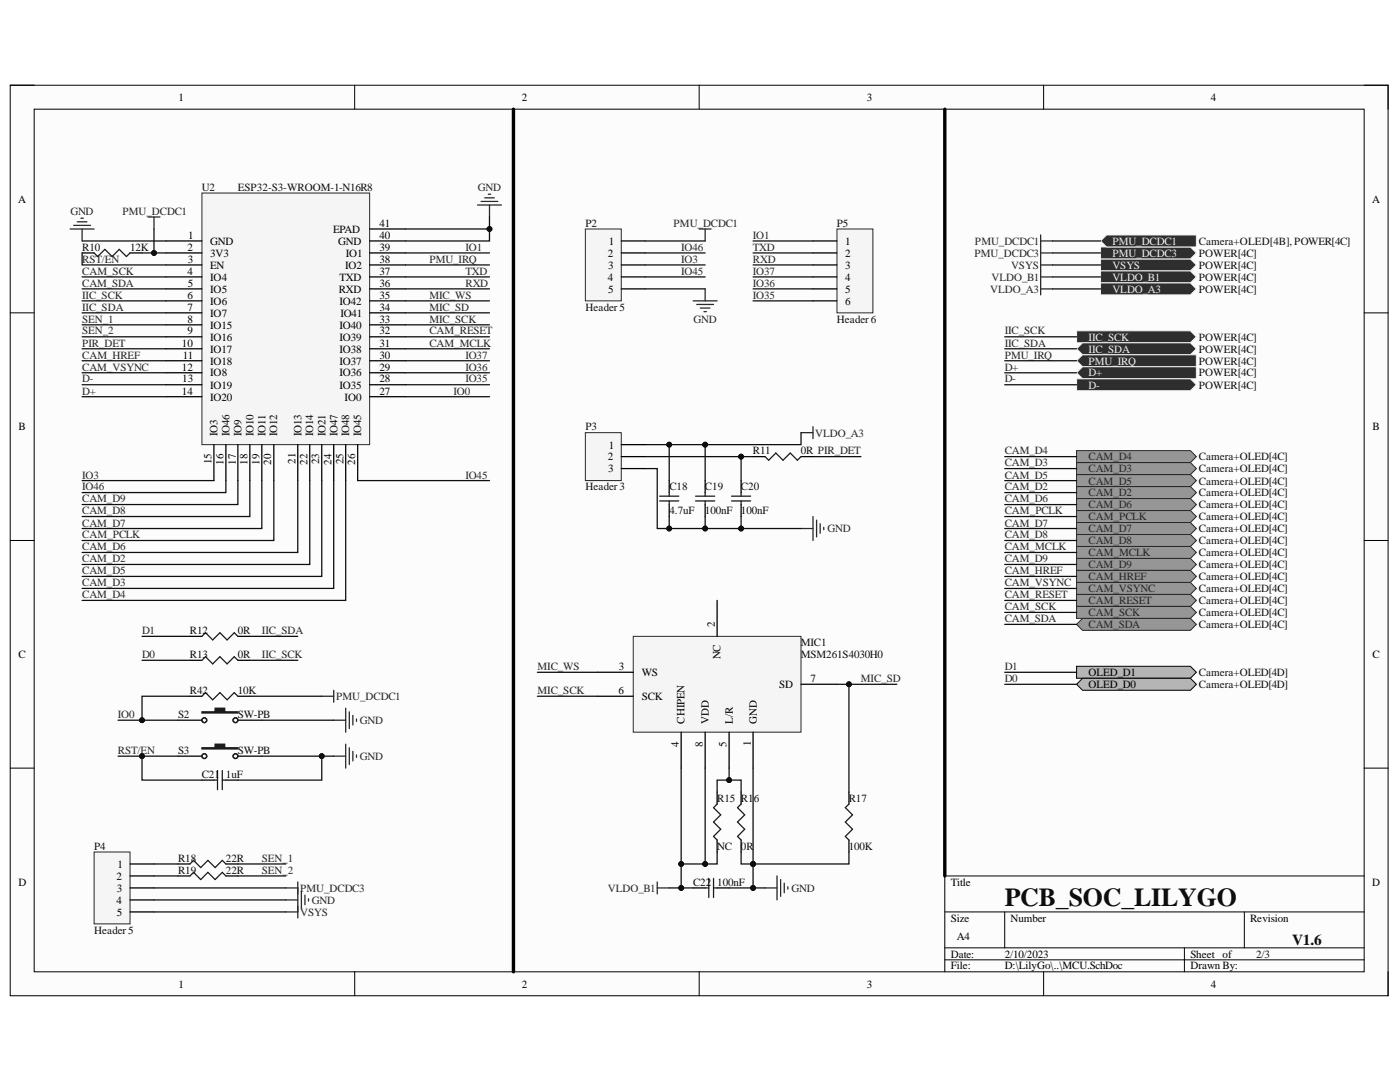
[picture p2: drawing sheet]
<svg xmlns="http://www.w3.org/2000/svg" width="279mm" height="216mm" viewBox="0 0 279 216" stroke-linecap="round" stroke-linejoin="round" font-family="sans-serif">
<defs><g id="words">
<text font-size="5.2" fill="#0e0e0e" x="200.5" y="180.8">PCB_SOC_LILYGO</text>
<text font-size="3" fill="#0e0e0e" x="257.9" y="188.5">V1.6</text>
<g font-size="2.2">
<text x="35.6" y="20.1">1</text>
<text x="104.1" y="20.1">2</text>
<text x="173" y="20.1">3</text>
<text x="241.6" y="20.1">4</text>
<text x="3.6" y="40.4">A</text>
<text x="273.9" y="40.4">A</text>
<text x="37.6" y="47.6">1</text>
<text x="66.5" y="46.4">EPAD</text>
<text x="75.7" y="47.6">40</text>
<text x="75.7" y="45.3">41</text>
<text x="37.4" y="50.1">2</text>
<text x="37.5" y="52.4">3</text>
<text x="42" y="48.8">GND</text>
<text x="42" y="51.3">3V3</text>
<text x="42" y="53.6">EN</text>
<text x="67.5" y="48.8">GND</text>
<text x="68.9" y="53.6">IO2</text>
<text x="69" y="51.3">IO1</text>
<text x="75.7" y="52.4">38</text>
<text x="75.7" y="50.1">39</text>
<text x="121.3" y="51.3">2</text>
<text x="121.4" y="53.6">3</text>
<text x="121.5" y="48.8">1</text>
<text x="168.7" y="48.8">1</text>
<text x="168.7" y="51.3">2</text>
<text x="168.7" y="53.6">3</text>
<text x="37.4" y="54.8">4</text>
<text x="37.4" y="59.6">6</text>
<text x="37.5" y="57.2">5</text>
<text x="42" y="56">IO4</text>
<text x="42" y="58.4">IO5</text>
<text x="67.6" y="58.4">RXD</text>
<text x="67.8" y="56">TXD</text>
<text x="75.7" y="59.6">35</text>
<text x="75.7" y="57.2">36</text>
<text x="75.7" y="54.8">37</text>
<text x="121.3" y="56">4</text>
<text x="121.4" y="58.4">5</text>
<text x="168.7" y="56">4</text>
<text x="168.7" y="58.4">5</text>
<text x="37.4" y="62">7</text>
<text x="37.4" y="64.4">8</text>
<text x="42" y="60.8">IO6</text>
<text x="42" y="63.2">IO7</text>
<text x="42" y="65.6">IO15</text>
<text x="67.8" y="65.6">IO40</text>
<text x="67.8" y="60.8">IO42</text>
<text x="67.9" y="63.2">IO41</text>
<text x="75.7" y="64.4">33</text>
<text x="75.7" y="62">34</text>
<text x="168.7" y="60.8">6</text>
<text x="36.3" y="69.2">10</text>
<text x="36.5" y="71.6">11</text>
<text x="37.4" y="66.7">9</text>
<text x="42" y="68">IO16</text>
<text x="42" y="70.4">IO17</text>
<text x="67.8" y="70.4">IO38</text>
<text x="67.8" y="68">IO39</text>
<text x="75.7" y="71.6">30</text>
<text x="75.7" y="69.2">31</text>
<text x="75.7" y="66.7">32</text>
<text x="36.3" y="73.9">12</text>
<text x="36.4" y="76.3">13</text>
<text x="42" y="72.7">IO18</text>
<text x="42" y="75.1">IO8</text>
<text x="42" y="77.6">IO19</text>
<text x="67.8" y="77.6">IO35</text>
<text x="67.8" y="75.1">IO36</text>
<text x="67.8" y="72.7">IO37</text>
<text x="75.7" y="76.3">28</text>
<text x="75.7" y="73.9">29</text>
<text x="36.3" y="78.8">14</text>
<text x="42" y="79.9">IO20</text>
<text x="68.8" y="79.9">IO0</text>
<text x="75.7" y="78.8">27</text>
<text x="3.7" y="85.9">B</text>
<text x="43.4" y="87" transform="rotate(-90 43.4 87)">IO3</text>
<text x="45.8" y="87" transform="rotate(-90 45.8 87)">IO46</text>
<text x="48.2" y="87" transform="rotate(-90 48.2 87)">IO9</text>
<text x="50.6" y="87" transform="rotate(-90 50.6 87)">IO10</text>
<text x="53" y="87" transform="rotate(-90 53 87)">IO11</text>
<text x="55.3" y="87" transform="rotate(-90 55.3 87)">IO12</text>
<text x="60.2" y="87" transform="rotate(-90 60.2 87)">IO13</text>
<text x="62.5" y="87" transform="rotate(-90 62.5 87)">IO14</text>
<text x="65" y="87" transform="rotate(-90 65 87)">IO21</text>
<text x="67.3" y="87" transform="rotate(-90 67.3 87)">IO47</text>
<text x="69.7" y="87" transform="rotate(-90 69.7 87)">IO48</text>
<text x="72.1" y="87" transform="rotate(-90 72.1 87)">IO45</text>
<text x="121.5" y="89.5">1</text>
<text x="273.9" y="85.9">B</text>
<text x="42.2" y="92.6" transform="rotate(-90 42.2 92.6)">15</text>
<text x="44.6" y="92.7" transform="rotate(-90 44.6 92.7)">16</text>
<text x="47" y="92.7" transform="rotate(-90 47 92.7)">17</text>
<text x="49.4" y="92.7" transform="rotate(-90 49.4 92.7)">18</text>
<text x="51.8" y="92.7" transform="rotate(-90 51.8 92.7)">19</text>
<text x="54.1" y="92.7" transform="rotate(-90 54.1 92.7)">20</text>
<text x="59" y="92.5" transform="rotate(-90 59 92.5)">21</text>
<text x="61.3" y="92.7" transform="rotate(-90 61.3 92.7)">22</text>
<text x="63.7" y="92.6" transform="rotate(-90 63.7 92.6)">23</text>
<text x="66.2" y="92.7" transform="rotate(-90 66.2 92.7)">24</text>
<text x="68.5" y="92.6" transform="rotate(-90 68.5 92.6)">25</text>
<text x="70.9" y="92.7" transform="rotate(-90 70.9 92.7)">26</text>
<text x="121.3" y="91.9">2</text>
<text x="121.4" y="94.2">3</text>
<text x="142.6" y="125" transform="rotate(-90 142.6 125)">2</text>
<text x="3.7" y="131.4">C</text>
<text x="143.8" y="131.5" transform="rotate(-90 143.8 131.5)">NC</text>
<text x="273.9" y="131.4">C</text>
<text x="123.5" y="133.7">3</text>
<text x="128.1" y="134.9">WS</text>
<text x="155.5" y="137.3">SD</text>
<text x="161.8" y="136.1">7</text>
<text x="217.3" y="134.9">OLED_D1</text>
<text x="217.3" y="137.3">OLED_D0</text>
<text x="123.4" y="138.5">6</text>
<text x="128.1" y="139.7">SCK</text>
<text x="135.4" y="149" transform="rotate(-90 135.4 149)">4</text>
<text x="136.6" y="144.4" transform="rotate(-90 136.6 144.4)">CHIPEN</text>
<text x="140.3" y="149" transform="rotate(-90 140.3 149)">8</text>
<text x="141.5" y="144.4" transform="rotate(-90 141.5 144.4)">VDD</text>
<text x="145" y="149" transform="rotate(-90 145 149)">5</text>
<text x="146.3" y="144.4" transform="rotate(-90 146.3 144.4)">L/R</text>
<text x="149.8" y="148.8" transform="rotate(-90 149.8 148.8)">1</text>
<text x="151" y="144.4" transform="rotate(-90 151 144.4)">GND</text>
<text x="23.4" y="173.1">1</text>
<text x="3.7" y="176.8">D</text>
<text x="23.3" y="175.5">2</text>
<text x="23.3" y="178">3</text>
<text x="189.8" y="176.8">Title</text>
<text x="273.9" y="176.8">D</text>
<text x="23.3" y="180.3">4</text>
<text x="23.3" y="182.7">5</text>
<text x="189.8" y="183.9">Size</text>
<text x="201.7" y="183.9">Number</text>
<text x="249.5" y="183.9">Revision</text>
<text x="189.8" y="191.1">Date:</text>
<text x="190.9" y="187.5">A4</text>
<text x="200.5" y="191.1">2/10/2023</text>
<text x="237.6" y="191.1">Sheet of</text>
<text x="35.6" y="197.1">1</text>
<text x="104.1" y="197.1">2</text>
<text x="173" y="197.1">3</text>
<text x="189.8" y="193.4">File:</text>
<text x="200.5" y="193.4">D:\LilyGo\..\MCU.SchDoc</text>
<text x="237.6" y="193.4">Drawn By:</text>
<text x="241.6" y="197.1">4</text>
</g>
<g font-size="2.2" fill="#0e0e0e">
<text x="40.3" y="38.1">U2</text>
<text x="47.5" y="38.1">ESP32-S3-WROOM-1-N16R8</text>
<text x="116.8" y="45.3">P2</text>
<text x="167" y="45.3">P5</text>
<text x="16.4" y="50.1">R10</text>
<text x="26" y="50.1">12K</text>
<text x="239.3" y="53.6">POWER[4C]</text>
<text x="239.3" y="51.3">POWER[4C]</text>
<text x="239.3" y="48.8">Camera+OLED[4B], POWER[4C]</text>
<text x="239.3" y="56">POWER[4C]</text>
<text x="239.3" y="58.4">POWER[4C]</text>
<text x="116.8" y="62">Header5</text>
<text x="167" y="64.4">Header6</text>
<text x="239.3" y="68">POWER[4C]</text>
<text x="239.3" y="70.4">POWER[4C]</text>
<text x="239.3" y="72.7">POWER[4C]</text>
<text x="239.3" y="75.1">POWER[4C]</text>
<text x="239.3" y="77.6">POWER[4C]</text>
<text x="116.8" y="85.9">P3</text>
<text x="150.3" y="90.7">R11</text>
<text x="159.8" y="90.7">0R PIR_DET</text>
<text x="239.3" y="91.9">Camera+OLED[4C]</text>
<text x="239.3" y="94.2">Camera+OLED[4C]</text>
<text x="116.8" y="97.9">Header3</text>
<text x="133.6" y="97.9">C18</text>
<text x="140.7" y="97.9">C19</text>
<text x="147.9" y="97.9">C20</text>
<text x="239.3" y="96.7">Camera+OLED[4C]</text>
<text x="239.3" y="99.1">Camera+OLED[4C]</text>
<text x="239.3" y="101.4">Camera+OLED[4C]</text>
<text x="133.6" y="102.6">4.7uF</text>
<text x="140.7" y="102.6">100nF</text>
<text x="147.9" y="102.6">100nF</text>
<text x="239.3" y="103.8">Camera+OLED[4C]</text>
<text x="239.3" y="106.2">Camera+OLED[4C]</text>
<text x="239.3" y="108.6">Camera+OLED[4C]</text>
<text x="239.3" y="111">Camera+OLED[4C]</text>
<text x="239.3" y="113.4">Camera+OLED[4C]</text>
<text x="239.3" y="115.8">Camera+OLED[4C]</text>
<text x="239.3" y="118.2">Camera+OLED[4C]</text>
<text x="239.3" y="120.5">Camera+OLED[4C]</text>
<text x="239.3" y="123">Camera+OLED[4C]</text>
<text x="239.3" y="125.4">Camera+OLED[4C]</text>
<text x="37.9" y="126.5">R12</text>
<text x="37.9" y="131.4">R13</text>
<text x="47.5" y="126.5">0R</text>
<text x="47.5" y="131.4">0R</text>
<text x="159.8" y="128.9">MIC1</text>
<text x="159.8" y="131.4">MSM261S4030H0</text>
<text x="239.3" y="134.9">Camera+OLED[4D]</text>
<text x="239.3" y="137.3">Camera+OLED[4D]</text>
<text x="35.5" y="143.3">S2</text>
<text x="37.9" y="138.5">R42</text>
<text x="47.5" y="143.3">SW-PB</text>
<text x="47.5" y="138.5">10K</text>
<text x="35.5" y="150.5">S3</text>
<text x="40.3" y="155.2">C21</text>
<text x="45.1" y="155.2">1uF</text>
<text x="47.5" y="150.5">SW-PB</text>
<text x="143.1" y="160">R15 R16</text>
<text x="169.4" y="160">R17</text>
<text x="18.8" y="169.6">P4</text>
<text x="35.5" y="172">R18</text>
<text x="45.1" y="172">22R</text>
<text x="143.1" y="169.6">NC</text>
<text x="147.9" y="169.6">0R</text>
<text x="169.4" y="169.6">100K</text>
<text x="35.5" y="174.3">R19</text>
<text x="45.1" y="174.3">22R</text>
<text x="138.3" y="176.8">C22</text>
<text x="143.1" y="176.8">100nF</text>
<text x="18.8" y="186.3">Header5</text>
<text x="250.7" y="191.1">2/3</text>
</g>
<g font-size="2.2" fill="#262626">
<text x="95.3" y="38.1">GND</text>
<text x="14" y="42.9">GND</text>
<text x="24.4" y="42.9">PMU_DCDC1</text>
<text x="134.4" y="45.3">PMU_DCDC1</text>
<text x="150.3" y="47.6">IO1</text>
<text x="16.4" y="52.4">RST/EN</text>
<text x="85.7" y="52.4">PMU_IRQ</text>
<text x="92.9" y="50.1">IO1</text>
<text x="136" y="50.1">IO46</text>
<text x="136" y="52.4">IO3</text>
<text x="150.3" y="50.1">TXD</text>
<text x="150.3" y="52.4">RXD</text>
<text x="194.5" y="51.3">PMU_DCDC3</text>
<text x="194.6" y="48.8">PMU_DCDC1</text>
<text x="201.8" y="53.6">VSYS</text>
<text x="16.4" y="54.8">CAM_SCK</text>
<text x="16.4" y="57.2">CAM_SDA</text>
<text x="16.4" y="59.6">IIC_SCK</text>
<text x="85.7" y="59.6">MIC_WS</text>
<text x="92.9" y="54.8">TXD</text>
<text x="92.9" y="57.2">RXD</text>
<text x="136" y="54.8">IO45</text>
<text x="150.3" y="59.6">IO35</text>
<text x="150.3" y="57.2">IO36</text>
<text x="150.3" y="54.8">IO37</text>
<text x="197.6" y="58.4">VLDO_A3</text>
<text x="197.9" y="56">VLDO_B1</text>
<text x="16.4" y="64.4">SEN_1</text>
<text x="16.4" y="62">IIC_SDA</text>
<text x="85.7" y="64.4">MIC_SCK</text>
<text x="85.7" y="62">MIC_SD</text>
<text x="138.4" y="64.4">GND</text>
<text x="16.4" y="71.6">CAM_HREF</text>
<text x="16.4" y="66.7">SEN_2</text>
<text x="16.4" y="69.2">PIR_DET</text>
<text x="85.7" y="69.2">CAM_MCLK</text>
<text x="85.7" y="66.7">CAM_RESET</text>
<text x="92.9" y="71.6">IO37</text>
<text x="200.5" y="66.7">IIC_SCK</text>
<text x="200.5" y="69.2">IIC_SDA</text>
<text x="200.5" y="71.6">PMU_IRQ</text>
<text x="16.4" y="76.3">D-</text>
<text x="16.4" y="73.9">CAM_VSYNC</text>
<text x="92.9" y="76.3">IO35</text>
<text x="92.9" y="73.9">IO36</text>
<text x="200.5" y="73.9">D+</text>
<text x="200.5" y="76.3">D-</text>
<text x="16.4" y="78.8">D+</text>
<text x="90.5" y="78.8">IO0</text>
<text x="162.7" y="87.1">VLDO_A3</text>
<text x="16.4" y="95.5">IO3</text>
<text x="92.9" y="95.5">IO45</text>
<text x="200.5" y="93">CAM_D3</text>
<text x="200.5" y="95.5">CAM_D5</text>
<text x="200.5" y="90.7">CAM_D4</text>
<text x="217.3" y="91.9">CAM_D4</text>
<text x="217.3" y="94.2">CAM_D3</text>
<text x="16.4" y="97.9">IO46</text>
<text x="16.4" y="100.2">CAM_D9</text>
<text x="200.5" y="97.9">CAM_D2</text>
<text x="200.5" y="100.2">CAM_D6</text>
<text x="217.3" y="96.7">CAM_D5</text>
<text x="217.3" y="99.1">CAM_D2</text>
<text x="217.3" y="101.4">CAM_D6</text>
<text x="16.4" y="107.4">CAM_PCLK</text>
<text x="16.4" y="105.1">CAM_D7</text>
<text x="16.4" y="102.6">CAM_D8</text>
<text x="165.1" y="106.2">GND</text>
<text x="200.5" y="105.1">CAM_D7</text>
<text x="200.5" y="102.6">CAM_PCLK</text>
<text x="200.5" y="107.4">CAM_D8</text>
<text x="217.3" y="103.8">CAM_PCLK</text>
<text x="217.3" y="106.2">CAM_D7</text>
<text x="16.4" y="112.2">CAM_D2</text>
<text x="16.4" y="109.8">CAM_D6</text>
<text x="200.5" y="112.2">CAM_D9</text>
<text x="200.5" y="109.8">CAM_MCLK</text>
<text x="217.3" y="108.6">CAM_D8</text>
<text x="217.3" y="111">CAM_MCLK</text>
<text x="217.3" y="113.4">CAM_D9</text>
<text x="16.4" y="119.4">CAM_D4</text>
<text x="16.4" y="117">CAM_D3</text>
<text x="16.4" y="114.6">CAM_D5</text>
<text x="200.5" y="114.6">CAM_HREF</text>
<text x="200.5" y="117">CAM_VSYNC</text>
<text x="200.5" y="119.4">CAM_RESET</text>
<text x="217.3" y="115.8">CAM_HREF</text>
<text x="217.3" y="118.2">CAM_VSYNC</text>
<text x="200.5" y="121.7">CAM_SCK</text>
<text x="200.5" y="124.2">CAM_SDA</text>
<text x="217.3" y="120.5">CAM_RESET</text>
<text x="217.3" y="123">CAM_SCK</text>
<text x="217.3" y="125.4">CAM_SDA</text>
<text x="28.3" y="126.5">D1</text>
<text x="28.3" y="131.4">D0</text>
<text x="52.3" y="131.4">IIC_SCK</text>
<text x="52.3" y="126.5">IIC_SDA</text>
<text x="107.3" y="133.7">MIC_WS</text>
<text x="171.8" y="136.1">MIC_SD</text>
<text x="200.5" y="133.7">D1</text>
<text x="200.5" y="136.1">D0</text>
<text x="23.5" y="143.3">IO0</text>
<text x="67.1" y="139.7">PMU_DCDC1</text>
<text x="107.3" y="138.5">MIC_SCK</text>
<text x="71.8" y="144.5">GND</text>
<text x="23.5" y="150.5">RST/EN</text>
<text x="71.8" y="151.7">GND</text>
<text x="52.3" y="172">SEN_1</text>
<text x="52.3" y="174.3">SEN_2</text>
<text x="59.9" y="178">PMU_DCDC3</text>
<text x="121.3" y="178">VLDO_B1</text>
<text x="157.9" y="178">GND</text>
<text x="59.9" y="182.7">VSYS</text>
<text x="62.3" y="180.3">GND</text>
</g>
<g font-size="2.2" fill="#efefef">
<text x="222" y="53.6">VSYS</text>
<text x="222" y="51.3">PMU_DCDC3</text>
<text x="222" y="48.8">PMU_DCDC1</text>
<text x="222" y="56">VLDO_B1</text>
<text x="222" y="58.4">VLDO_A3</text>
<text x="217.3" y="68">IIC_SCK</text>
<text x="217.3" y="70.4">IIC_SDA</text>
<text x="217.3" y="72.7">PMU_IRQ</text>
<text x="217.3" y="75.1">D+</text>
<text x="217.3" y="77.6">D-</text>
</g>
</g></defs>
<path d="M2 17h275v181.7h-275z" fill-rule="evenodd" fill="#fcfcfc"/>
<path d="M2 17h275v181.7h-275z" fill="none" stroke="#000" stroke-width=".2"/>
<path d="M6.8 21.8h265.4v172.1h-265.4z" fill-rule="evenodd" fill="#fcfcfc"/>
<g fill="none" stroke="#000" stroke-width=".2">
<path d="M2 17h4.8M70.8 17v4.8M139.5 17v4.8M208.3 17v4.8M272.2 17h4.8v4.8M6.8 21.8h265.4v172.1h-265.4zM2 62.4h4.8M272.2 62.4h4.8M2 107.8h4.8M272.2 107.8h4.8M2 153.3h4.8M272.2 153.3h4.8"/>
<path d="M272.2 174.8h-83.6v19.1M70.8 193.9v4.8M139.5 193.9v4.8M188.6 182h83.6M188.6 189.1h83.6M188.6 191.5h83.6M200.5 182v7.1M208.3 193.9v4.8M236.4 189.1v4.8M248.3 182v7.1M277 193.9v4.8"/>
</g>
<path d="M40.3 38.5h33.5v50.2h-33.5z" fill-rule="evenodd" fill="#f5f5f5"/>
<path d="M40.3 38.5h33.5v50.2h-33.5z" fill="none" stroke="#262626" stroke-width=".2"/>
<g fill="none" stroke="#000" stroke-width=".25">
<path d="M16.4 50.5h2.4M26 50.5h2.3M33.1 48.1h7.2M33.1 50.5h7.2M33.1 52.9h7.2M33.1 55.3h7.2M33.1 57.6h7.2M73.8 48.1h7.1M73.8 50.5h7.1M73.8 52.9h7.1M73.8 55.3h7.1M73.8 57.6h7.1"/>
<path d="M73.8 45.7h7.1M33.1 60h7.2M33.1 62.4h7.2M33.1 64.8h7.2M33.1 67.2h7.2M33.1 69.6h7.2M33.1 72h7.2M33.1 74.4h7.2M33.1 76.8h7.2M33.1 79.2h7.2M73.8 60h7.1M73.8 62.4h7.1"/>
<path d="M73.8 64.8h7.1M73.8 67.2h7.1M73.8 69.6h7.1M73.8 72h7.1M73.8 74.4h7.1M73.8 76.8h7.1M73.8 79.2h7.1M42.7 88.7v7.2M45.1 88.7v7.2M47.5 88.7v7.2M49.9 88.7v7.2M52.3 88.7v7.2"/>
<path d="M54.6 88.7v7.2M59.4 88.7v7.2M61.8 88.7v7.2M64.2 88.7v7.2M66.6 88.7v7.2M69 88.7v7.2M71.4 88.7v7.2"/>
</g>
<path d="M18.8 50.5l.7 .7 1.4-1.4 1.5 1.4 1.4-1.4 1.4 1.4 .8-.7" fill="none" stroke="#1c1c1c" stroke-width=".25"/>
<path d="M96.7 39.5h1.9M97.4 38.8h.5M14 45.7h4.8M14.7 45h3.4M15.4 44.3h1.9M16.1 43.5h.5M16.4 45.7v2.4M29.5 43.3h2.4M30.7 43.3v2.4M95.3 40.9h4.8M96 40.2h3.4M97.7 40.9v2.4" fill="none" stroke="#262626" stroke-width=".25"/>
<path d="M214.9 89.9h22.7l1.2 1.2-1.2 1.2h-22.7z" fill-rule="evenodd" fill="#969696"/>
<path d="M214.9 89.9h22.7l1.2 1.2-1.2 1.2h-22.7z" fill="none" stroke="#262626" stroke-width=".2"/>
<path d="M214.9 92.3h22.7l1.2 1.2-1.2 1.2h-22.7z" fill-rule="evenodd" fill="#969696"/>
<path d="M214.9 92.3h22.7l1.2 1.2-1.2 1.2h-22.7z" fill="none" stroke="#262626" stroke-width=".2"/>
<path d="M214.9 94.7h22.7l1.2 1.2-1.2 1.2h-22.7z" fill-rule="evenodd" fill="#969696"/>
<path d="M214.9 94.7h22.7l1.2 1.2-1.2 1.2h-22.7z" fill="none" stroke="#262626" stroke-width=".2"/>
<path d="M214.9 97.1h22.7l1.2 1.2-1.2 1.2h-22.7z" fill-rule="evenodd" fill="#969696"/>
<path d="M214.9 97.1h22.7l1.2 1.2-1.2 1.2h-22.7z" fill="none" stroke="#262626" stroke-width=".2"/>
<path d="M214.9 99.5h22.7l1.2 1.2-1.2 1.2h-22.7z" fill-rule="evenodd" fill="#969696"/>
<path d="M214.9 99.5h22.7l1.2 1.2-1.2 1.2h-22.7z" fill="none" stroke="#262626" stroke-width=".2"/>
<path d="M214.9 101.9h22.7l1.2 1.2-1.2 1.2h-22.7z" fill-rule="evenodd" fill="#969696"/>
<path d="M214.9 101.9h22.7l1.2 1.2-1.2 1.2h-22.7z" fill="none" stroke="#262626" stroke-width=".2"/>
<path d="M214.9 104.3h22.7l1.2 1.2-1.2 1.2h-22.7z" fill-rule="evenodd" fill="#969696"/>
<path d="M214.9 104.3h22.7l1.2 1.2-1.2 1.2h-22.7z" fill="none" stroke="#262626" stroke-width=".2"/>
<path d="M214.9 106.7h22.7l1.2 1.1-1.2 1.2h-22.7z" fill-rule="evenodd" fill="#969696"/>
<path d="M214.9 106.7h22.7l1.2 1.1-1.2 1.2h-22.7z" fill="none" stroke="#262626" stroke-width=".2"/>
<path d="M214.9 109h22.7l1.2 1.2-1.2 1.2h-22.7z" fill-rule="evenodd" fill="#969696"/>
<path d="M214.9 109h22.7l1.2 1.2-1.2 1.2h-22.7z" fill="none" stroke="#262626" stroke-width=".2"/>
<path d="M214.9 111.4h22.7l1.2 1.2-1.2 1.2h-22.7z" fill-rule="evenodd" fill="#969696"/>
<path d="M214.9 111.4h22.7l1.2 1.2-1.2 1.2h-22.7z" fill="none" stroke="#262626" stroke-width=".2"/>
<path d="M214.9 113.8h22.7l1.2 1.2-1.2 1.2h-22.7z" fill-rule="evenodd" fill="#969696"/>
<path d="M214.9 113.8h22.7l1.2 1.2-1.2 1.2h-22.7z" fill="none" stroke="#262626" stroke-width=".2"/>
<path d="M214.9 116.2h22.7l1.2 1.2-1.2 1.2h-22.7z" fill-rule="evenodd" fill="#969696"/>
<path d="M214.9 116.2h22.7l1.2 1.2-1.2 1.2h-22.7z" fill="none" stroke="#262626" stroke-width=".2"/>
<path d="M214.9 118.6h22.7l1.2 1.2-1.2 1.2h-22.7z" fill-rule="evenodd" fill="#969696"/>
<path d="M214.9 118.6h22.7l1.2 1.2-1.2 1.2h-22.7z" fill="none" stroke="#262626" stroke-width=".2"/>
<path d="M214.9 121h22.7l1.2 1.2-1.2 1.2h-22.7z" fill-rule="evenodd" fill="#969696"/>
<path d="M214.9 121h22.7l1.2 1.2-1.2 1.2h-22.7z" fill="none" stroke="#262626" stroke-width=".2"/>
<path d="M214.9 124.6l1.1-1.2h21.6l1.2 1.2-1.2 1.2h-21.6z" fill-rule="evenodd" fill="#969696"/>
<path d="M214.9 124.6l1.1-1.2h21.6l1.2 1.2-1.2 1.2h-21.6z" fill="none" stroke="#262626" stroke-width=".2"/>
<path d="M37.9 127h2.4M37.9 131.8h2.4M47.5 127h2.4M47.5 131.8h2.4" fill="none" stroke="#000" stroke-width=".25"/>
<path d="M40.3 127l.7-.7 1.4 1.4 1.5-1.4 1.4 1.4 1.5-1.4 .7 .7M40.3 131.8l.7-.8 1.4 1.5 1.5-1.5 1.4 1.5 1.5-1.5 .7 .8" fill="none" stroke="#1c1c1c" stroke-width=".25"/>
<path d="M18.8 170h7.2v14.4h-7.2z" fill-rule="evenodd" fill="#f5f5f5"/>
<path d="M18.8 170h7.2v14.4h-7.2z" fill="none" stroke="#262626" stroke-width=".2"/>
<path d="M26 172.4h4.7M26 174.8h4.7M26 177.2h4.7M26 179.6h4.7M35.5 172.4h2.4M35.5 174.8h2.4M45.1 172.4h2.4M45.1 174.8h2.4M26 182h4.7" fill="none" stroke="#000" stroke-width=".25"/>
<path d="M37.9 172.4l.7-.7 1.5 1.4 1.4-1.4 1.4 1.4 1.5-1.4 .7 .7M37.9 174.8l.7-.7 1.5 1.4 1.4-1.4 1.4 1.4 1.5-1.4 .7 .7" fill="none" stroke="#1c1c1c" stroke-width=".25"/>
<path d="M219.6 51.7h18l1.2 1.2-1.2 1.2h-18z" fill-rule="evenodd" fill="#2e2e2e"/>
<path d="M219.6 51.7h18l1.2 1.2-1.2 1.2h-18z" fill="none" stroke="#f3f3f3" stroke-width=".2"/>
<path d="M207.7 51.7v2.4M207.7 52.9h2.4M57 179.6h2.4M59.4 177.2v6M60.2 177.9v3.3M60.9 178.6v1.9M61.6 179.3v.5M57 182h2.4" fill="none" stroke="#262626" stroke-width=".25"/>
<path d="M219.6 49.3h18l1.2 1.2-1.2 1.2h-18z" fill-rule="evenodd" fill="#2e2e2e"/>
<path d="M219.6 49.3h18l1.2 1.2-1.2 1.2h-18z" fill="none" stroke="#f3f3f3" stroke-width=".2"/>
<path d="M207.7 49.3v2.4M207.7 50.5h2.4" fill="none" stroke="#262626" stroke-width=".25"/>
<path d="M219.6 48.1l1.2-1.2h18v2.4h-18z" fill-rule="evenodd" fill="#2e2e2e"/>
<path d="M219.6 48.1l1.2-1.2h18v2.4h-18z" fill="none" stroke="#f3f3f3" stroke-width=".2"/>
<path d="M207.7 46.9v2.4M207.7 48.1h2.4M57 177.2h2.4M59.4 176v2.4" fill="none" stroke="#262626" stroke-width=".25"/>
<path d="M35.5 143.7h4.8M47.5 143.7h4.8" fill="none" stroke="#000" stroke-width=".25"/>
<path d="M40.3 142h2.6v-.7h1.9v.7h2.7v.3h-7.2z" fill-rule="evenodd" fill="#1c1c1c"/>
<g fill="none" stroke="#1c1c1c" stroke-width=".25">
<path d="M40.3 142h2.6v-.7h1.9v.7h2.7v.3h-7.2z"/>
<circle cx="40.8" cy="143.7" r=".48"/>
<circle cx="47" cy="143.7" r=".48"/>
</g>
<path d="M66.6 143.7h2.4M69 141.3v4.8M69.7 142v3.4M70.4 142.8v1.9M71.1 143.5v.4" fill="none" stroke="#262626" stroke-width=".25"/>
<path d="M35.5 150.9h4.8M47.5 150.9h4.8" fill="none" stroke="#000" stroke-width=".25"/>
<path d="M40.3 149.2h2.6v-.7h1.9v.7h2.7v.2h-7.2z" fill-rule="evenodd" fill="#1c1c1c"/>
<g fill="none" stroke="#1c1c1c" stroke-width=".25">
<path d="M40.3 149.2h2.6v-.7h1.9v.7h2.7v.2h-7.2zM42.7 155.7h.7M43.4 153.8v3.8M44.4 153.8v3.8M44.4 155.7h.7"/>
<circle cx="40.8" cy="150.9" r=".48"/>
<circle cx="47" cy="150.9" r=".48"/>
</g>
<path d="M66.6 150.9h2.4M69 148.5v4.8M69.7 149.2v3.4M70.4 149.9v1.9M71.1 150.6v.5" fill="none" stroke="#262626" stroke-width=".25"/>
<path d="M40.3 155.7h2.4M45.1 155.7h2.4" fill="none" stroke="#000" stroke-width=".25"/>
<path d="M126.4 127h33.5v19.1h-33.5z" fill-rule="evenodd" fill="#f5f5f5"/>
<path d="M126.4 127h33.5v19.1h-33.5z" fill="none" stroke="#262626" stroke-width=".2"/>
<g fill="none" stroke="#000" stroke-width=".25">
<path d="M143.1 119.8v7.2M119.2 134.1h7.2M119.2 138.9h7.2M159.9 136.5h7.1M135.9 146.1v7.2M140.7 146.1v7.2M143.1 158.1v2.3M145.5 146.1v7.2M147.9 158.1v2.3M150.3 146.1v7.2M169.4 158.1v2.3M138.3 177.2h2.4"/>
<path d="M143.1 167.6v2.4M143.1 177.2h2.4M147.9 167.6v2.4M169.4 167.6v2.4"/>
</g>
<path d="M140.7 177.2h.8M141.5 175.3v3.8M142.4 175.3v3.8M142.4 177.2h.7M143.1 160.4l-.7 .8 1.4 1.4-1.4 1.4 1.4 1.5-1.4 1.4 .7 .7M147.9 160.4l-.7 .8 1.4 1.4-1.4 1.4 1.4 1.5-1.4 1.4 .7 .7M169.4 160.4l-.7 .8 1.4 1.4-1.4 1.4 1.4 1.5-1.4 1.4 .7 .7" fill="none" stroke="#1c1c1c" stroke-width=".25"/>
<path d="M207.7 54.1v2.4M207.7 55.3h2.4M152.7 177.2h2.4M155.1 174.8v4.8M155.8 175.5v3.4M156.5 176.2v1.9M157.2 176.9v.5" fill="none" stroke="#262626" stroke-width=".25"/>
<path d="M219.6 54.1h18l1.2 1.2-1.2 1.2h-18z" fill-rule="evenodd" fill="#2e2e2e"/>
<path d="M219.6 54.1h18l1.2 1.2-1.2 1.2h-18z" fill="none" stroke="#f3f3f3" stroke-width=".2"/>
<path d="M207.7 56.5v2.3M207.7 57.6h2.4M131.2 176v2.4M131.2 177.2h2.4" fill="none" stroke="#262626" stroke-width=".25"/>
<path d="M219.6 56.5h18l1.2 1.1-1.2 1.2h-18z" fill-rule="evenodd" fill="#2e2e2e"/>
<path d="M219.6 56.5h18l1.2 1.1-1.2 1.2h-18z" fill="none" stroke="#f3f3f3" stroke-width=".2"/>
<path d="M116.8 86.3h7.2v9.6h-7.2z" fill-rule="evenodd" fill="#f5f5f5"/>
<path d="M116.8 86.3h7.2v9.6h-7.2z" fill="none" stroke="#262626" stroke-width=".2"/>
<path d="M124 88.7h4.8M124 91.1h4.8M124 93.5h4.8M133.6 95.9v2.4M140.7 95.9v2.4M147.9 95.9v2.4M150.3 91.1h2.4M159.9 91.1h2.3M133.6 100.7v2.4M140.7 100.7v2.4M147.9 100.7v2.4" fill="none" stroke="#000" stroke-width=".25"/>
<g fill="none" stroke="#1c1c1c" stroke-width=".25">
<path d="M131.6 100h3.9M131.6 99h3.9M133.6 98.3v.7M133.6 100v.7M138.8 100h3.8M138.8 99h3.8M140.7 98.3v.7M140.7 100v.7M146 100h3.8M146 99h3.8M147.9 98.3v.7M147.9 100v.7"/>
<path d="M152.7 91.1l.7 .7 1.4-1.4 1.5 1.4 1.4-1.4 1.4 1.4 .8-.7"/>
</g>
<path d="M159.9 86.3h2.3M162.2 85.1v2.4M159.9 105.5h2.3M162.2 103.1v4.7M163 103.8v3.3M163.7 104.5v1.9M164.4 105.2v.5" fill="none" stroke="#262626" stroke-width=".25"/>
<path d="M214.9 66h22.7l1.2 1.2-1.2 1.2h-22.7z" fill-rule="evenodd" fill="#2e2e2e"/>
<path d="M214.9 66h22.7l1.2 1.2-1.2 1.2h-22.7z" fill="none" stroke="#f3f3f3" stroke-width=".2"/>
<path d="M214.9 69.6l1.1-1.2h21.6l1.2 1.2-1.2 1.2h-21.6z" fill-rule="evenodd" fill="#2e2e2e"/>
<path d="M214.9 69.6l1.1-1.2h21.6l1.2 1.2-1.2 1.2h-21.6z" fill="none" stroke="#f3f3f3" stroke-width=".2"/>
<path d="M214.9 72l1.1-1.2h22.8v2.4h-22.8z" fill-rule="evenodd" fill="#2e2e2e"/>
<path d="M214.9 72l1.1-1.2h22.8v2.4h-22.8z" fill="none" stroke="#f3f3f3" stroke-width=".2"/>
<path d="M216 73.2h22.8v2.4h-22.8l-1.1-1.2z" fill-rule="evenodd" fill="#2e2e2e"/>
<path d="M216 73.2h22.8v2.4h-22.8l-1.1-1.2z" fill="none" stroke="#f3f3f3" stroke-width=".2"/>
<path d="M214.9 75.6h22.7l1.2 1.2-1.2 1.2h-22.7z" fill-rule="evenodd" fill="#2e2e2e"/>
<path d="M214.9 75.6h22.7l1.2 1.2-1.2 1.2h-22.7z" fill="none" stroke="#f3f3f3" stroke-width=".2"/>
<path d="M214.9 132.9h22.7l1.2 1.2-1.2 1.2h-22.7z" fill-rule="evenodd" fill="#b2b2b2"/>
<path d="M214.9 132.9h22.7l1.2 1.2-1.2 1.2h-22.7z" fill="none" stroke="#000" stroke-width=".2"/>
<path d="M216 135.3h21.6l1.2 1.2-1.2 1.2h-21.6l-1.1-1.2z" fill-rule="evenodd" fill="#b2b2b2"/>
<path d="M216 135.3h21.6l1.2 1.2-1.2 1.2h-21.6l-1.1-1.2z" fill="none" stroke="#000" stroke-width=".2"/>
<path d="M167 45.7h7.2v16.7h-7.2z" fill-rule="evenodd" fill="#f5f5f5"/>
<path d="M167 45.7h7.2v16.7h-7.2z" fill="none" stroke="#262626" stroke-width=".2"/>
<path d="M162.2 48.1h4.8M162.2 50.5h4.8M162.2 52.9h4.8M162.2 55.3h4.8M162.2 57.6h4.8M162.2 60h4.8" fill="none" stroke="#000" stroke-width=".25"/>
<path d="M139.5 45.7h2.4M140.7 45.7v2.4M140.7 57.6v2.4M138.3 60h4.8M139.1 60.8h3.3M139.8 61.5h1.9M140.5 62.2h.5" fill="none" stroke="#262626" stroke-width=".25"/>
<path d="M116.8 45.7h7.2v14.3h-7.2z" fill-rule="evenodd" fill="#f5f5f5"/>
<path d="M116.8 45.7h7.2v14.3h-7.2z" fill="none" stroke="#262626" stroke-width=".2"/>
<path d="M124 48.1h4.8M124 50.5h4.8M124 52.9h4.8M124 55.3h4.8M124 57.6h4.8M37.9 138.9h2.4M47.5 138.9h2.4" fill="none" stroke="#000" stroke-width=".25"/>
<path d="M40.3 138.9l.7-.7 1.4 1.4 1.5-1.4 1.4 1.4 1.5-1.4 .7 .7" fill="none" stroke="#1c1c1c" stroke-width=".25"/>
<path d="M64.2 138.9h2.4M66.6 137.7v2.4" fill="none" stroke="#262626" stroke-width=".25"/>
<path d="M28.3 50.5h4.8" fill="none" stroke="#0e0e0e" stroke-width=".25"/>
<circle cx="30.7" cy="50.5" r=".48" fill="#0e0e0e"/>
<circle cx="30.7" cy="50.5" r=".48" fill="none" stroke="#0e0e0e" stroke-width=".2"/>
<g fill="none" stroke="#0e0e0e" stroke-width=".25">
<path d="M16.4 50.5v2.4h16.7M16.4 55.3h16.7M16.4 57.6h16.7M16.4 48.1h16.7M30.7 45.7v4.8M80.9 55.3h16.8M80.9 57.6h16.8M80.9 50.5h16.8M80.9 52.9h16.8M16.4 60h16.7M16.4 62.4h16.7M16.4 64.8h16.7"/>
<path d="M16.4 67.2h16.7M16.4 69.6h16.7M16.4 72h16.7M16.4 74.4h16.7M16.4 76.8h16.7M16.4 79.2h16.7M80.9 60h16.8M80.9 62.4h16.8M80.9 64.8h16.8M80.9 67.2h16.8M80.9 69.6h16.8M80.9 79.2h16.8"/>
</g>
<circle cx="30.7" cy="50.5" r=".48" fill="#0e0e0e"/>
<circle cx="30.7" cy="50.5" r=".48" fill="none" stroke="#0e0e0e" stroke-width=".2"/>
<path d="M80.9 45.7h16.8v2.4h-16.8" fill="none" stroke="#0e0e0e" stroke-width=".25"/>
<circle cx="97.7" cy="45.7" r=".48" fill="#0e0e0e"/>
<circle cx="97.7" cy="45.7" r=".48" fill="none" stroke="#0e0e0e" stroke-width=".2"/>
<path d="M97.7 43.3v2.4" fill="none" stroke="#0e0e0e" stroke-width=".25"/>
<circle cx="97.7" cy="45.7" r=".48" fill="#0e0e0e"/>
<circle cx="97.7" cy="45.7" r=".48" fill="none" stroke="#0e0e0e" stroke-width=".2"/>
<g fill="none" stroke="#0e0e0e" stroke-width=".25">
<path d="M210.1 52.9h9.5M210.1 50.5h9.5M210.1 48.1h9.5M47.5 95.9v4.8h-31.1M49.9 95.9v7.2h-33.5M52.3 95.9v9.6h-35.9M54.6 95.9v11.9h-38.2M59.4 95.9v14.3h-43M61.8 95.9v16.7h-45.4M64.2 95.9v19.1h-47.8M66.6 95.9v21.5h-50.2M69 95.9v23.9h-52.6"/>
<path d="M200.5 91.1h14.4M200.5 93.5h14.4M200.5 95.9h14.4M200.5 98.3h14.4M200.5 100.7h14.4M200.5 103.1h14.4M200.5 105.5h14.4M200.5 107.8h14.4M200.5 110.2h14.4M200.5 112.6h14.4M200.5 115h14.4M200.5 117.4h14.4"/>
<path d="M200.5 119.8h14.4M28.3 127h9.6M28.3 131.8h9.6M49.9 127h9.5M49.9 131.8h9.5M200.5 122.2h14.4M200.5 124.6h14.4M23.6 143.7h11.9M30.7 172.4h4.8M30.7 174.8h4.8M30.7 177.2h26.3M30.7 179.6h26.3"/>
<path d="M47.5 172.4h9.5M47.5 174.8h9.5M30.7 182h26.3"/>
</g>
<circle cx="28.3" cy="143.7" r=".48" fill="#0e0e0e"/>
<circle cx="28.3" cy="143.7" r=".48" fill="none" stroke="#0e0e0e" stroke-width=".2"/>
<path d="M28.3 150.9v4.8h12M52.3 143.7h14.3" fill="none" stroke="#0e0e0e" stroke-width=".25"/>
<circle cx="28.3" cy="150.9" r=".48" fill="#0e0e0e"/>
<circle cx="28.3" cy="150.9" r=".48" fill="none" stroke="#0e0e0e" stroke-width=".2"/>
<path d="M64.2 150.9v4.8h-16.7" fill="none" stroke="#0e0e0e" stroke-width=".25"/>
<circle cx="64.2" cy="150.9" r=".48" fill="#0e0e0e"/>
<circle cx="64.2" cy="150.9" r=".48" fill="none" stroke="#0e0e0e" stroke-width=".2"/>
<path d="M107.3 134.1h11.9M107.3 138.9h11.9M145.5 153.3v2.4h-2.4v2.4" fill="none" stroke="#0e0e0e" stroke-width=".25"/>
<circle cx="145.5" cy="155.7" r=".48" fill="#0e0e0e"/>
<circle cx="145.5" cy="155.7" r=".48" fill="none" stroke="#0e0e0e" stroke-width=".2"/>
<path d="M145.5 155.7h2.4v2.4" fill="none" stroke="#0e0e0e" stroke-width=".25"/>
<circle cx="145.5" cy="155.7" r=".48" fill="#0e0e0e"/>
<circle cx="145.5" cy="155.7" r=".48" fill="none" stroke="#0e0e0e" stroke-width=".2"/>
<path d="M147.9 170v2.4h2.4" fill="none" stroke="#0e0e0e" stroke-width=".25"/>
<circle cx="150.3" cy="172.4" r=".48" fill="#0e0e0e"/>
<circle cx="150.3" cy="172.4" r=".48" fill="none" stroke="#0e0e0e" stroke-width=".2"/>
<path d="M140.7 153.3v19.1h2.4v-2.4" fill="none" stroke="#0e0e0e" stroke-width=".25"/>
<circle cx="140.7" cy="172.4" r=".48" fill="#0e0e0e"/>
<circle cx="140.7" cy="172.4" r=".48" fill="none" stroke="#0e0e0e" stroke-width=".2"/>
<path d="M135.9 153.3v19.1h4.8" fill="none" stroke="#0e0e0e" stroke-width=".25"/>
<circle cx="135.9" cy="172.4" r=".48" fill="#0e0e0e"/>
<circle cx="135.9" cy="172.4" r=".48" fill="none" stroke="#0e0e0e" stroke-width=".2"/>
<circle cx="140.7" cy="172.4" r=".48" fill="#0e0e0e"/>
<circle cx="140.7" cy="172.4" r=".48" fill="none" stroke="#0e0e0e" stroke-width=".2"/>
<path d="M135.9 172.4v4.8" fill="none" stroke="#0e0e0e" stroke-width=".25"/>
<circle cx="135.9" cy="177.2" r=".48" fill="#0e0e0e"/>
<circle cx="135.9" cy="177.2" r=".48" fill="none" stroke="#0e0e0e" stroke-width=".2"/>
<circle cx="135.9" cy="172.4" r=".48" fill="#0e0e0e"/>
<circle cx="135.9" cy="172.4" r=".48" fill="none" stroke="#0e0e0e" stroke-width=".2"/>
<path d="M169.4 170v2.4h-19.1" fill="none" stroke="#0e0e0e" stroke-width=".25"/>
<circle cx="150.3" cy="172.4" r=".48" fill="#0e0e0e"/>
<circle cx="150.3" cy="172.4" r=".48" fill="none" stroke="#0e0e0e" stroke-width=".2"/>
<path d="M169.4 136.5v21.6" fill="none" stroke="#0e0e0e" stroke-width=".25"/>
<circle cx="169.4" cy="136.5" r=".48" fill="#0e0e0e"/>
<circle cx="169.4" cy="136.5" r=".48" fill="none" stroke="#0e0e0e" stroke-width=".2"/>
<path d="M210.1 55.3h9.5M210.1 57.6h9.5M147.9 91.1v4.8M162.2 91.1h9.6" fill="none" stroke="#0e0e0e" stroke-width=".25"/>
<circle cx="147.9" cy="91.1" r=".48" fill="#0e0e0e"/>
<circle cx="147.9" cy="91.1" r=".48" fill="none" stroke="#0e0e0e" stroke-width=".2"/>
<path d="M133.6 88.7v7.2" fill="none" stroke="#0e0e0e" stroke-width=".25"/>
<circle cx="133.6" cy="88.7" r=".48" fill="#0e0e0e"/>
<circle cx="133.6" cy="88.7" r=".48" fill="none" stroke="#0e0e0e" stroke-width=".2"/>
<path d="M140.7 88.7v7.2" fill="none" stroke="#0e0e0e" stroke-width=".25"/>
<circle cx="140.7" cy="88.7" r=".48" fill="#0e0e0e"/>
<circle cx="140.7" cy="88.7" r=".48" fill="none" stroke="#0e0e0e" stroke-width=".2"/>
<path d="M140.7 103.1v2.4" fill="none" stroke="#0e0e0e" stroke-width=".25"/>
<circle cx="140.7" cy="105.5" r=".48" fill="#0e0e0e"/>
<circle cx="140.7" cy="105.5" r=".48" fill="none" stroke="#0e0e0e" stroke-width=".2"/>
<path d="M133.6 103.1v2.4" fill="none" stroke="#0e0e0e" stroke-width=".25"/>
<circle cx="133.6" cy="105.5" r=".48" fill="#0e0e0e"/>
<circle cx="133.6" cy="105.5" r=".48" fill="none" stroke="#0e0e0e" stroke-width=".2"/>
<path d="M147.9 105.5h12" fill="none" stroke="#0e0e0e" stroke-width=".25"/>
<circle cx="147.9" cy="105.5" r=".48" fill="#0e0e0e"/>
<circle cx="147.9" cy="105.5" r=".48" fill="none" stroke="#0e0e0e" stroke-width=".2"/>
<path d="M52.3 150.9h14.3" fill="none" stroke="#0e0e0e" stroke-width=".25"/>
<circle cx="64.2" cy="150.9" r=".48" fill="#0e0e0e"/>
<circle cx="64.2" cy="150.9" r=".48" fill="none" stroke="#0e0e0e" stroke-width=".2"/>
<path d="M80.9 72h16.8M80.9 74.4h16.8M80.9 76.8h16.8M16.4 95.9h26.3M45.1 95.9v2.4h-28.7M71.4 95.9h26.3M23.6 150.9h11.9" fill="none" stroke="#0e0e0e" stroke-width=".25"/>
<circle cx="28.3" cy="150.9" r=".48" fill="#0e0e0e"/>
<circle cx="28.3" cy="150.9" r=".48" fill="none" stroke="#0e0e0e" stroke-width=".2"/>
<g fill="none" stroke="#0e0e0e" stroke-width=".25">
<path d="M128.8 50.5h11.9M128.8 52.9h11.9M128.8 55.3h11.9M128.8 57.6h11.9M128.8 48.1h11.9M150.3 50.5h11.9M150.3 52.9h11.9M150.3 55.3h11.9M150.3 57.6h11.9M150.3 48.1h11.9M150.3 60h11.9M200.5 72h14.4"/>
<path d="M200.5 69.6h14.4M200.5 67.2h14.4M200.5 74.4h14.4M200.5 76.8h14.4M37.9 138.9h-9.6v4.8M200.5 136.5h14.4M200.5 134.1h14.4"/>
</g>
<circle cx="28.3" cy="143.7" r=".48" fill="#0e0e0e"/>
<circle cx="28.3" cy="143.7" r=".48" fill="none" stroke="#0e0e0e" stroke-width=".2"/>
<path d="M128.8 93.5h2.4v12h16.7v-2.4M49.9 138.9h14.3" fill="none" stroke="#0e0e0e" stroke-width=".25"/>
<path d="M102.5 21.8v172.1M188.6 21.8v153" fill="none" stroke="#000" stroke-width=".68"/>
<circle cx="133.6" cy="105.5" r=".48" fill="#0e0e0e"/>
<circle cx="133.6" cy="105.5" r=".48" fill="none" stroke="#0e0e0e" stroke-width=".2"/>
<circle cx="140.7" cy="105.5" r=".48" fill="#0e0e0e"/>
<circle cx="140.7" cy="105.5" r=".48" fill="none" stroke="#0e0e0e" stroke-width=".2"/>
<circle cx="147.9" cy="105.5" r=".48" fill="#0e0e0e"/>
<circle cx="147.9" cy="105.5" r=".48" fill="none" stroke="#0e0e0e" stroke-width=".2"/>
<path d="M128.8 91.1h21.5" fill="none" stroke="#0e0e0e" stroke-width=".25"/>
<circle cx="147.9" cy="91.1" r=".48" fill="#0e0e0e"/>
<circle cx="147.9" cy="91.1" r=".48" fill="none" stroke="#0e0e0e" stroke-width=".2"/>
<path d="M159.9 86.3v2.4h-31.1" fill="none" stroke="#0e0e0e" stroke-width=".25"/>
<circle cx="140.7" cy="88.7" r=".48" fill="#0e0e0e"/>
<circle cx="140.7" cy="88.7" r=".48" fill="none" stroke="#0e0e0e" stroke-width=".2"/>
<circle cx="133.6" cy="88.7" r=".48" fill="#0e0e0e"/>
<circle cx="133.6" cy="88.7" r=".48" fill="none" stroke="#0e0e0e" stroke-width=".2"/>
<path d="M133.6 177.2h4.7" fill="none" stroke="#0e0e0e" stroke-width=".25"/>
<circle cx="135.9" cy="177.2" r=".48" fill="#0e0e0e"/>
<circle cx="135.9" cy="177.2" r=".48" fill="none" stroke="#0e0e0e" stroke-width=".2"/>
<path d="M145.5 177.2h7.2" fill="none" stroke="#0e0e0e" stroke-width=".25"/>
<circle cx="150.3" cy="177.2" r=".48" fill="#0e0e0e"/>
<circle cx="150.3" cy="177.2" r=".48" fill="none" stroke="#0e0e0e" stroke-width=".2"/>
<path d="M167 136.5h12" fill="none" stroke="#0e0e0e" stroke-width=".25"/>
<circle cx="169.4" cy="136.5" r=".48" fill="#0e0e0e"/>
<circle cx="169.4" cy="136.5" r=".48" fill="none" stroke="#0e0e0e" stroke-width=".2"/>
<path d="M150.3 153.3v23.9" fill="none" stroke="#0e0e0e" stroke-width=".25"/>
<circle cx="150.3" cy="172.4" r=".48" fill="#0e0e0e"/>
<circle cx="150.3" cy="172.4" r=".48" fill="none" stroke="#0e0e0e" stroke-width=".2"/>
<circle cx="150.3" cy="177.2" r=".48" fill="#0e0e0e"/>
<circle cx="150.3" cy="177.2" r=".48" fill="none" stroke="#0e0e0e" stroke-width=".2"/>
<use href="#words"/>
</svg>
